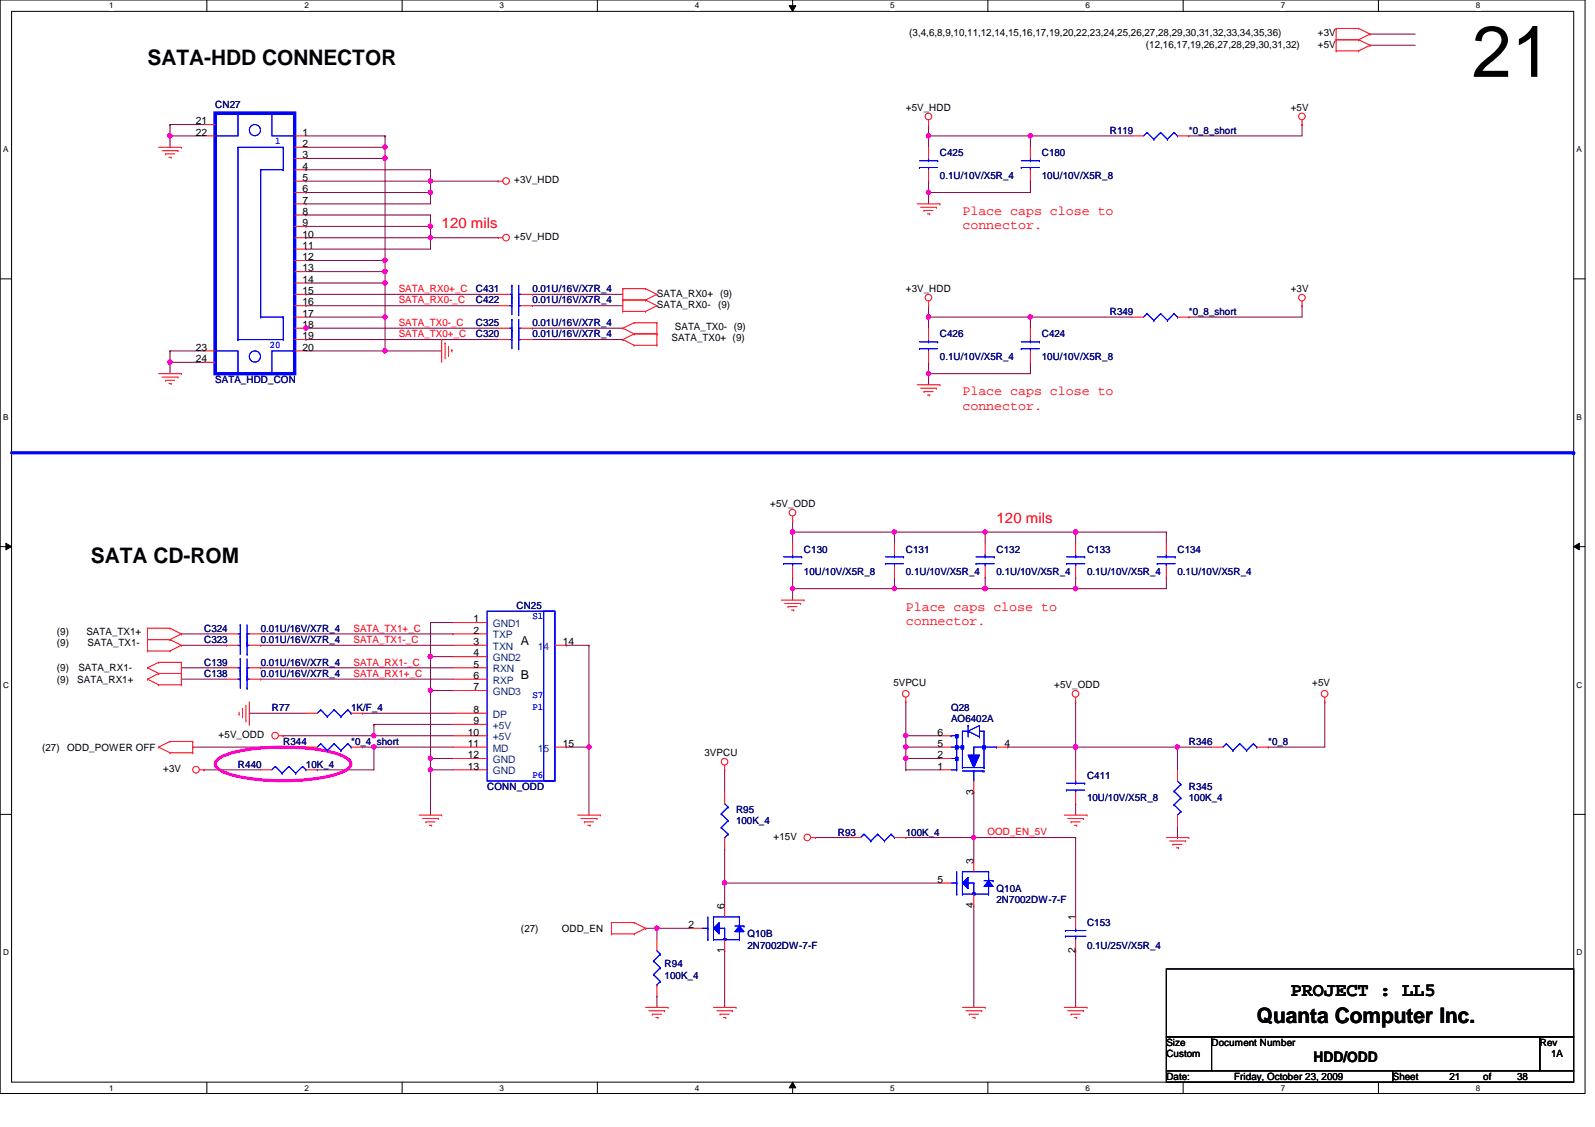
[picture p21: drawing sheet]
<svg xmlns="http://www.w3.org/2000/svg" width="297mm" height="210mm" viewBox="0 0 297 210" stroke-linecap="round" stroke-linejoin="round" font-family="sans-serif">
<defs><g id="words">
<text font-size="13.5" x="274.1" y="14.3">21</text>
<g font-size="4">
<text x="27.5" y="12.1">SATA-HDD CONNECTOR</text>
<text x="16.9" y="104.9">SATA CD-ROM</text>
<text x="234.1" y="190.5">Quanta Computer Inc.</text>
</g>
<text font-size="3.6" x="240.4" y="185.5">PROJECT : LL5</text>
<g font-size="2.7" fill="#f00">
<text x="82.3" y="42.5">120 mils</text>
<text x="185.6" y="97.3">120 mils</text>
</g>
<text font-size="2.7" x="244.6" y="197.8">HDD/ODD</text>
<g font-size="2.5" fill="#f00">
<text x="179.2" y="40">Place caps close to</text>
<text x="179.2" y="42.6">connector.</text>
<text x="179.2" y="73.7">Place caps close to</text>
<text x="179.2" y="76.3">connector.</text>
<text x="168.7" y="113.7">Place caps close to</text>
<text x="168.7" y="116.4">connector.</text>
</g>
<g font-size="2.3">
<text x="97" y="120.1">A</text>
<text x="97" y="126.4">B</text>
</g>
<g font-size="1.9">
<text x="169.3" y="6.8">(3,4,6,8,9,10,11,12,14,15,16,17,19,20,22,23,24,25,26,27,28,29,30,31,32,33,34,35,36)</text>
<text x="213.4" y="8.9">(12,16,17,19,26,27,28,29,30,31,32)</text>
<text x="245.4" y="6.8">+3V</text>
<text x="245.4" y="8.9">+5V</text>
<text x="36.5" y="23.2">21</text>
<text x="168.7" y="20.7">+5V_HDD</text>
<text x="240.4" y="20.7">+5V</text>
<text x="36.5" y="25.3">22</text>
<text x="56.3" y="25.3">1</text>
<text x="56.3" y="27.4">2</text>
<text x="56.3" y="29.5">3</text>
<text x="56.3" y="31.6">4</text>
<text x="56.3" y="33.7">5</text>
<text x="56.3" y="35.8">6</text>
<text x="95.8" y="34.2">+3V_HDD</text>
<text x="56.3" y="37.9">7</text>
<text x="56.3" y="40">8</text>
<text x="56.3" y="42.1">9</text>
<text x="56.3" y="44.2">10</text>
<text x="56.3" y="46.4">11</text>
<text x="95.8" y="44.7">+5V_HDD</text>
<text x="56.3" y="48.5">12</text>
<text x="56.3" y="50.5">13</text>
<text x="56.3" y="52.7">14</text>
<text x="56.3" y="54.8">15</text>
<text x="56.3" y="56.9">16</text>
<text x="56.3" y="59">17</text>
<text x="122.3" y="57.4">SATA_RX0-</text>
<text x="122.3" y="55.2">SATA_RX0+</text>
<text x="133.7" y="57.4">(9)</text>
<text x="134.1" y="55.2">(9)</text>
<text x="168.7" y="54.4">+3V_HDD</text>
<text x="240.4" y="54.4">+3V</text>
<text x="36.5" y="65.3">23</text>
<text x="56.3" y="61.1">18</text>
<text x="56.3" y="63.2">19</text>
<text x="56.3" y="65.3">20</text>
<text x="125" y="63.5">SATA_TX0+ (9)</text>
<text x="125.7" y="61.4">SATA_TX0- (9)</text>
<text x="36.5" y="67.4">24</text>
<text x="143.4" y="94.4">+5V_ODD</text>
<text x="10.6" y="118.3">(9)</text>
<text x="16.1" y="118.3">SATA_TX1+</text>
<text x="88.2" y="115.9">1</text>
<text x="88.2" y="118">2</text>
<text x="10.6" y="125.1">(9)</text>
<text x="10.6" y="120.4">(9)</text>
<text x="14.6" y="125.1">SATA_RX1-</text>
<text x="16.3" y="120.4">SATA_TX1-</text>
<text x="88.2" y="122.3">4</text>
<text x="88.2" y="120.1">3</text>
<text x="88.2" y="124.3">5</text>
<text x="104.8" y="120.1">14</text>
<text x="10.6" y="127.1">(9)</text>
<text x="14.4" y="127.1">SATA_RX1+</text>
<text x="88.2" y="128.6">7</text>
<text x="88.2" y="126.4">6</text>
<text x="166.4" y="127.8">5VPCU</text>
<text x="196.3" y="128.2">+5V_ODD</text>
<text x="244.4" y="127.8">+5V</text>
<text x="40.7" y="137.5">+5V_ODD</text>
<text x="87.1" y="137">10</text>
<text x="88.2" y="132.8">8</text>
<text x="88.2" y="134.9">9</text>
<text x="174.6" y="137">6</text>
<text x="7.8" y="139.8">(27)</text>
<text x="12.5" y="139.8">ODD_POWER OFF</text>
<text x="30.4" y="143.8">+3V</text>
<text x="87.1" y="139.1">11</text>
<text x="87.1" y="141.2">12</text>
<text x="87.1" y="143.3">13</text>
<text x="104.8" y="139.1">15</text>
<text x="131.2" y="140.8">3VPCU</text>
<text x="174.6" y="139.1">5</text>
<text x="174.6" y="141.2">2</text>
<text x="174.6" y="143.3">1</text>
<text x="187.1" y="139.1">4</text>
<text x="181.3" y="148" transform="rotate(-90 181.3 148)">3</text>
<text x="144.1" y="156.5">+15V</text>
<text x="181.3" y="160.9" transform="rotate(-90 181.3 160.9)">3</text>
<text x="174.6" y="164.4">5</text>
<text x="97" y="173.5">(27)</text>
<text x="104.6" y="173.5">ODD_EN</text>
<text x="128.2" y="172.8">2</text>
<text x="134.9" y="169.3" transform="rotate(-90 134.9 169.3)">6</text>
<text x="181.3" y="169.1" transform="rotate(-90 181.3 169.1)">4</text>
<text x="200.3" y="171.4" transform="rotate(-90 200.3 171.4)">1</text>
<text x="134.9" y="177.5" transform="rotate(-90 134.9 177.5)">1</text>
<text x="200.3" y="177.5" transform="rotate(-90 200.3 177.5)">2</text>
<text x="217.2" y="194.8">Size</text>
<text x="217.2" y="196.9">Custom</text>
<text x="225.6" y="194.8">Document Number</text>
<text x="286.8" y="194.8">Rev</text>
<text x="288.9" y="196.9">1A</text>
<text x="217.2" y="201.1">Date:</text>
<text x="229.8" y="201.1">Friday, October 23, 2009</text>
<text x="259.4" y="201.1">Sheet</text>
<text x="269.9" y="201.1">21</text>
<text x="276.2" y="201.1">of</text>
<text x="282.5" y="201.1">38</text>
</g>
<g font-size="1.9" fill="#000080">
<text x="40.1" y="20">CN27</text>
<text x="175" y="29.1">C425</text>
<text x="194" y="29.1">C180</text>
<text x="206.7" y="24.9">R119</text>
<text x="221.4" y="24.9">*0_8_short</text>
<text x="175" y="33.3">0.1U/10V/X5R_4</text>
<text x="194" y="33.3">10U/10V/X5R_8</text>
<text x="88.6" y="56.5">C422</text>
<text x="88.6" y="54.4">C431</text>
<text x="99.1" y="56.5">0.01U/16V/X7R_4</text>
<text x="99.1" y="54.4">0.01U/16V/X7R_4</text>
<text x="206.7" y="58.6">R349</text>
<text x="221.4" y="58.6">*0_8_short</text>
<text x="88.6" y="60.7">C325</text>
<text x="88.6" y="62.8">C320</text>
<text x="99.1" y="60.7">0.01U/16V/X7R_4</text>
<text x="99.1" y="62.8">0.01U/16V/X7R_4</text>
<text x="175" y="62.8">C426</text>
<text x="194" y="62.8">C424</text>
<text x="40.1" y="71.3">SATA_HDD_CON</text>
<text x="175" y="67.1">0.1U/10V/X5R_4</text>
<text x="194" y="67.1">10U/10V/X5R_8</text>
<text x="149.7" y="102.9">C130</text>
<text x="149.7" y="107.1">10U/10V/X5R_8</text>
<text x="168.7" y="102.9">C131</text>
<text x="168.7" y="107.1">0.1U/10V/X5R_4</text>
<text x="185.6" y="102.9">C132</text>
<text x="185.6" y="107.1">0.1U/10V/X5R_4</text>
<text x="202.4" y="102.9">C133</text>
<text x="202.4" y="107.1">0.1U/10V/X5R_4</text>
<text x="219.3" y="102.9">C134</text>
<text x="219.3" y="107.1">0.1U/10V/X5R_4</text>
<text x="96.2" y="113.5">CN25</text>
<text x="38" y="119.8">C323</text>
<text x="38" y="117.6">C324</text>
<text x="48.6" y="119.8">0.01U/16V/X7R_4</text>
<text x="48.6" y="117.6">0.01U/16V/X7R_4</text>
<text x="38" y="124">C139</text>
<text x="48.6" y="124">0.01U/16V/X7R_4</text>
<text x="38" y="126.1">C138</text>
<text x="48.6" y="126.1">0.01U/16V/X7R_4</text>
<text x="50.6" y="132.4">R77</text>
<text x="65.4" y="132.4">1K/F_4</text>
<text x="177.1" y="132.4">Q28</text>
<text x="177.1" y="134.5">AO6402A</text>
<text x="44.3" y="143">R440</text>
<text x="52.7" y="138.7">R344</text>
<text x="57" y="143">10K_4</text>
<text x="65.4" y="138.7">*0_4_short</text>
<text x="221.4" y="138.7">R346</text>
<text x="236.2" y="138.7">*0_8</text>
<text x="90.7" y="147.2">CONN_ODD</text>
<text x="202.4" y="145.1">C411</text>
<text x="202.4" y="149.3">10U/10V/X5R_8</text>
<text x="221.4" y="147.2">R345</text>
<text x="221.4" y="149.3">100K_4</text>
<text x="137.1" y="151.4">R95</text>
<text x="137.1" y="153.5">100K_4</text>
<text x="156" y="155.6">R93</text>
<text x="168.7" y="155.6">100K_4</text>
<text x="185.6" y="166.2">Q10A</text>
<text x="185.6" y="168.2">2N7002DW-7-F</text>
<text x="202.4" y="172.5">C153</text>
<text x="139.2" y="174.6">Q10B</text>
<text x="139.2" y="176.7">2N7002DW-7-F</text>
<text x="202.4" y="176.7">0.1U/25V/X5R_4</text>
<text x="123.8" y="180">R94</text>
<text x="123.8" y="182.4">100K_4</text>
</g>
<g font-size="1.9" fill="#00f">
<text x="51.3" y="26.8">1</text>
<text x="50.2" y="64.7">20</text>
<text x="99.1" y="115.3">S1</text>
<text x="99.1" y="130.1">S7</text>
<text x="99.1" y="132.2">P1</text>
<text x="99.1" y="144.9">P6</text>
</g>
<g font-size="1.9" fill="#f00">
<text x="74.2" y="56.5">SATA_RX0-_C</text>
<text x="74.2" y="54.4">SATA_RX0+_C</text>
<text x="74.2" y="60.7">SATA_TX0-_C</text>
<text x="74.2" y="62.8">SATA_TX0+_C</text>
<text x="65.8" y="117.6">SATA_TX1+_C</text>
<text x="65.8" y="119.8">SATA_TX1-_C</text>
<text x="65.8" y="124">SATA_RX1-_C</text>
<text x="65.8" y="126.1">SATA_RX1+_C</text>
<text x="183.9" y="155.6">OOD_EN_5V</text>
</g>
<g font-size="1.9" fill="#004080">
<text x="91.8" y="116.8">GND1</text>
<text x="91.8" y="118.9">TXP</text>
<text x="91.8" y="123.1">GND2</text>
<text x="91.8" y="121">TXN</text>
<text x="91.8" y="125.2">RXN</text>
<text x="100.2" y="121">14</text>
<text x="91.8" y="129.5">GND3</text>
<text x="91.8" y="127.3">RXP</text>
<text x="91.8" y="133.7">DP</text>
<text x="91.8" y="135.8">+5V</text>
<text x="91.8" y="137.9">+5V</text>
<text x="91.8" y="140">MD</text>
<text x="91.8" y="142.1">GND</text>
<text x="100.2" y="140">15</text>
<text x="91.8" y="144.2">GND</text>
</g>
<g font-size="1.5">
<text x="20.3" y="1.6">1</text>
<text x="56.7" y="1.6">2</text>
<text x="93" y="1.6">3</text>
<text x="129.4" y="1.6">4</text>
<text x="165.8" y="1.6">5</text>
<text x="202.1" y="1.6">6</text>
<text x="238.5" y="1.6">7</text>
<text x="274.9" y="1.6">8</text>
<text x=".6" y="28.4">A</text>
<text x="293.6" y="28.4">A</text>
<text x=".6" y="78.2">B</text>
<text x="293.6" y="78.2">B</text>
<text x=".6" y="128.1">C</text>
<text x="293.6" y="128.1">C</text>
<text x=".6" y="177.9">D</text>
<text x="293.6" y="177.9">D</text>
<text x="20.3" y="203.1">1</text>
<text x="56.7" y="203.1">2</text>
<text x="93" y="203.1">3</text>
<text x="129.4" y="203.1">4</text>
<text x="165.8" y="203.1">5</text>
<text x="202.1" y="203.1">6</text>
<text x="238.5" y="203.1">7</text>
<text x="274.9" y="203.1">8</text>
</g>
</g></defs>
<path d="M0 0h295.2v203.7h-295.2zM2.2 2.1h290.9v199.4h-290.9z" fill="none" stroke="#000" stroke-width=".19"/>
<g fill="#fff">
<path d="M20.3 .2h.8v1.7h-.8z"/>
<path d="M20.3 201.8h.8v1.7h-.8z"/>
</g>
<path d="M38.5 0v2.1M38.5 201.5v2.2" fill="none" stroke="#000" stroke-width=".19"/>
<g fill="#fff">
<path d="M56.7 .2h.8v1.7h-.8z"/>
<path d="M56.7 201.8h.8v1.7h-.8z"/>
</g>
<path d="M74.9 0v2.1M74.9 201.5v2.2" fill="none" stroke="#000" stroke-width=".19"/>
<g fill="#fff">
<path d="M93 .2h.8v1.7h-.8z"/>
<path d="M93 201.8h.8v1.7h-.8z"/>
</g>
<path d="M111.2 0v2.1M111.2 201.5v2.2" fill="none" stroke="#000" stroke-width=".19"/>
<g fill="#fff">
<path d="M129.4 .2h.8v1.7h-.8z"/>
<path d="M129.4 201.8h.8v1.7h-.8z"/>
</g>
<path d="M147 1.1h1.2l-.6 1zM147.6 0v2.1M147.6 201.5l.6 1.1h-1.2zM147.6 201.5v2.2" fill="none" stroke="#000" stroke-width=".19"/>
<path d="M147 1.1h1.2l-.6 1zM147.6 201.5l.6 1.1h-1.2z" fill="#000"/>
<g fill="#fff">
<path d="M165.8 .2h.8v1.7h-.8z"/>
<path d="M165.8 201.8h.8v1.7h-.8z"/>
</g>
<path d="M184 0v2.1M184 201.5v2.2" fill="none" stroke="#000" stroke-width=".19"/>
<g fill="#fff">
<path d="M202.1 .2h.8v1.7h-.8z"/>
<path d="M202.1 201.8h.8v1.7h-.8z"/>
</g>
<path d="M220.3 0v2.1M220.3 201.5v2.2" fill="none" stroke="#000" stroke-width=".19"/>
<g fill="#fff">
<path d="M238.5 .2h.8v1.7h-.8z"/>
<path d="M238.5 201.8h.8v1.7h-.8z"/>
</g>
<path d="M256.7 0v2.1M256.7 201.5v2.2" fill="none" stroke="#000" stroke-width=".19"/>
<g fill="#fff">
<path d="M274.9 .2h.8v1.7h-.8z"/>
<path d="M274.9 201.8h.8v1.7h-.8z"/>
<path d="M.6 27h1v1.7h-1z"/>
<path d="M293.6 27h1v1.7h-1z"/>
<path d="M.6 76.8h1v1.7h-1z"/>
<path d="M293.6 76.8h1v1.7h-1z"/>
</g>
<path d="M0 51.9h2.2M293.1 51.9h2.1" fill="none" stroke="#000" stroke-width=".19"/>
<g fill="#fff">
<path d="M.6 126.7h1v1.7h-1z"/>
<path d="M293.6 126.7h1.1v1.7h-1.1z"/>
</g>
<path d="M0 101.8h2.2M1.1 101.2l1.1 .6-1.1 .6zM293.1 101.8l1-.6v1.2zM293.1 101.8h2.1" fill="none" stroke="#000" stroke-width=".19"/>
<path d="M1.1 101.2l1.1 .6-1.1 .6zM293.1 101.8l1-.6v1.2z" fill="#000"/>
<g fill="#fff">
<path d="M.6 176.6h1v1.7h-1z"/>
<path d="M293.6 176.6h1.1v1.7h-1.1z"/>
</g>
<path d="M0 151.7h2.2M293.1 151.7h2.1" fill="none" stroke="#000" stroke-width=".19"/>
<path d="M255.1 6.3h.1M255.1 8.4h.1M255.1 6.3h8.5M255.1 8.4h8.5M57 42.2h.1M57 46.4h.1M57 42.2h23.2M80.2 44.3h.1M80.2 44.3v2.1h-23.2M80.2 44.3h12.6" fill="none" stroke="#800040" stroke-width=".19"/>
<circle cx="80.2" cy="44.3" r=".4" fill="#f0f"/>
<circle cx="80.2" cy="44.3" r=".4" fill="none" stroke="#f0f" stroke-width=".19"/>
<path d="M57 38h.1M57 35.9h.1M57 35.9h23.2M80.2 35.9h.1M80.2 31.6h.1M80.2 31.6v2.1M80.2 35.9v2.1h-23.2M57 40h.1M57 40h23.2M80.2 40h.1M80.2 40v2.2" fill="none" stroke="#800040" stroke-width=".19"/>
<circle cx="80.2" cy="35.8" r=".4" fill="#f0f"/>
<circle cx="80.2" cy="35.8" r=".4" fill="none" stroke="#f0f" stroke-width=".19"/>
<path d="M57 27.4h14.7M71.7 25.3h.1M71.7 27.4h.1M71.7 25.3v4.2" fill="none" stroke="#800040" stroke-width=".19"/>
<circle cx="71.7" cy="27.4" r=".4" fill="#f0f"/>
<circle cx="71.7" cy="27.4" r=".4" fill="none" stroke="#f0f" stroke-width=".19"/>
<path d="M57 29.5h14.7M71.7 29.5h.1M71.7 48.5h.1M71.7 48.5v2.1" fill="none" stroke="#800040" stroke-width=".19"/>
<circle cx="71.7" cy="48.5" r=".4" fill="#f0f"/>
<circle cx="71.7" cy="48.5" r=".4" fill="none" stroke="#f0f" stroke-width=".19"/>
<path d="M31.7 23.2h.1M31.7 25.3h.1M31.7 25.3h6.3M31.7 23.2h6.3M31.7 25.3v2.1M57 25.3h14.7M71.7 25.3h.1" fill="none" stroke="#800040" stroke-width=".19"/>
<circle cx="31.6" cy="25.3" r=".4" fill="#f0f"/>
<circle cx="31.6" cy="25.3" r=".4" fill="none" stroke="#f0f" stroke-width=".19"/>
<path d="M31.7 65.4h.1M31.7 67.5h.1M31.7 65.4h6.3M31.7 67.5v2.1M31.7 67.5h6.3" fill="none" stroke="#800040" stroke-width=".19"/>
<circle cx="31.6" cy="67.5" r=".4" fill="#f0f"/>
<circle cx="31.6" cy="67.5" r=".4" fill="none" stroke="#f0f" stroke-width=".19"/>
<path d="M71.7 59.1h.1M71.7 59.1v6.3" fill="none" stroke="#800040" stroke-width=".19"/>
<circle cx="71.7" cy="59" r=".4" fill="#f0f"/>
<circle cx="71.7" cy="59" r=".4" fill="none" stroke="#f0f" stroke-width=".19"/>
<path d="M71.7 65.4h.1M71.7 65.4h10.6" fill="none" stroke="#800040" stroke-width=".19"/>
<circle cx="71.7" cy="65.3" r=".4" fill="#f0f"/>
<circle cx="71.7" cy="65.3" r=".4" fill="none" stroke="#f0f" stroke-width=".19"/>
<g fill="none" stroke="#800040" stroke-width=".19">
<path d="M57 31.6h.1M57 33.7h.1M57 31.6h23.2M57 33.7h35.8M80.2 33.7h.1M57 52.7h14.7M57 59.1h14.7M57 48.5h14.7M57 50.6h14.7M71.7 52.7h.1M71.7 59.1h.1M71.7 48.5h.1"/>
<path d="M71.7 50.6h.1M71.7 50.6v2.1"/>
</g>
<circle cx="71.7" cy="50.6" r=".4" fill="#f0f"/>
<circle cx="71.7" cy="50.6" r=".4" fill="none" stroke="#f0f" stroke-width=".19"/>
<path d="M31.7 23.2h.1M31.7 23.2v2.1M80.2 33.7h.1M80.2 33.7v2.2" fill="none" stroke="#800040" stroke-width=".19"/>
<circle cx="80.2" cy="33.7" r=".4" fill="#f0f"/>
<circle cx="80.2" cy="33.7" r=".4" fill="none" stroke="#f0f" stroke-width=".19"/>
<path d="M57 44.3h.1M80.2 42.2h.1M80.2 42.2v2.1h-23.2M31.7 65.4h.1M31.7 65.4v2.1" fill="none" stroke="#800040" stroke-width=".19"/>
<circle cx="80.2" cy="42.1" r=".4" fill="#f0f"/>
<circle cx="80.2" cy="42.1" r=".4" fill="none" stroke="#f0f" stroke-width=".19"/>
<path d="M71.7 52.7h.1M71.7 52.7v6.4" fill="none" stroke="#800040" stroke-width=".19"/>
<circle cx="71.7" cy="52.7" r=".4" fill="#f0f"/>
<circle cx="71.7" cy="52.7" r=".4" fill="none" stroke="#f0f" stroke-width=".19"/>
<path d="M71.7 29.5h.1M71.7 29.5v19" fill="none" stroke="#800040" stroke-width=".19"/>
<circle cx="71.7" cy="29.5" r=".4" fill="#f0f"/>
<circle cx="71.7" cy="29.5" r=".4" fill="none" stroke="#f0f" stroke-width=".19"/>
<path d="M57 65.4h14.7M71.7 65.4h.1M69.6 137h.1M69.6 137h14.8" fill="none" stroke="#800040" stroke-width=".19"/>
<circle cx="69.6" cy="137" r=".4" fill="#f0f"/>
<circle cx="69.6" cy="137" r=".4" fill="none" stroke="#f0f" stroke-width=".19"/>
<path d="M80.2 116h.1M80.2 116v6.3M52.7 137h.1M67.5 132.8h.1M67.5 132.8h16.9M69.6 134.9h.1M69.6 134.9h14.8M69.6 134.9v2.1h-16.9M80.2 141.3h.1M80.2 141.3h4.2M80.2 141.3v2.1" fill="none" stroke="#800040" stroke-width=".19"/>
<circle cx="80.2" cy="141.2" r=".4" fill="#f0f"/>
<circle cx="80.2" cy="141.2" r=".4" fill="none" stroke="#f0f" stroke-width=".19"/>
<path d="M80.2 116h.1M80.2 116h4.2M46.4 132.8h.1M46.4 132.8h10.6M80.2 143.4h.1M80.2 143.4v8.4" fill="none" stroke="#800040" stroke-width=".19"/>
<circle cx="80.2" cy="143.4" r=".4" fill="#f0f"/>
<circle cx="80.2" cy="143.4" r=".4" fill="none" stroke="#f0f" stroke-width=".19"/>
<path d="M80.2 122.3h.1M80.2 122.3h4.2" fill="none" stroke="#800040" stroke-width=".19"/>
<circle cx="80.2" cy="122.3" r=".4" fill="#f0f"/>
<circle cx="80.2" cy="122.3" r=".4" fill="none" stroke="#f0f" stroke-width=".19"/>
<path d="M109.7 120.2h.1M109.7 139.1h.1M109.7 120.2v31.6M80.2 143.4h.1M80.2 143.4h4.2" fill="none" stroke="#800040" stroke-width=".19"/>
<circle cx="109.7" cy="139.1" r=".4" fill="#f0f"/>
<circle cx="109.7" cy="139.1" r=".4" fill="none" stroke="#f0f" stroke-width=".19"/>
<path d="M80.2 128.6h.1M80.2 128.6v12.7M105.4 139.1h.1M105.4 120.2h.1M105.4 139.1h4.3M105.4 120.2h4.3" fill="none" stroke="#800040" stroke-width=".19"/>
<circle cx="80.2" cy="128.6" r=".4" fill="#f0f"/>
<circle cx="80.2" cy="128.6" r=".4" fill="none" stroke="#f0f" stroke-width=".19"/>
<path d="M172.9 35.9h.1M172.9 35.9h19" fill="none" stroke="#800040" stroke-width=".19"/>
<circle cx="172.9" cy="35.8" r=".4" fill="#f0f"/>
<circle cx="172.9" cy="35.8" r=".4" fill="none" stroke="#f0f" stroke-width=".19"/>
<g fill="none" stroke="#800040" stroke-width=".19">
<path d="M172.9 35.9h.1M172.9 25.3h.1M172.9 25.3v2.1M172.9 35.9v2.1M191.9 25.3h.1M191.9 25.3v2.1M221.4 25.3h.1M242.5 23.2h.1M242.5 23.2v2.1h-21.1M172.9 56.9h.1M172.9 56.9v2.2M172.9 69.6h.1"/>
<path d="M172.9 67.5h.1M172.9 67.5v4.2M172.9 69.6h19"/>
</g>
<circle cx="172.9" cy="69.6" r=".4" fill="#f0f"/>
<circle cx="172.9" cy="69.6" r=".4" fill="none" stroke="#f0f" stroke-width=".19"/>
<path d="M172.9 59.1h.1M172.9 59.1h19" fill="none" stroke="#800040" stroke-width=".19"/>
<circle cx="191.9" cy="59" r=".4" fill="#f0f"/>
<circle cx="191.9" cy="59" r=".4" fill="none" stroke="#f0f" stroke-width=".19"/>
<circle cx="172.9" cy="59" r=".4" fill="#f0f"/>
<circle cx="172.9" cy="59" r=".4" fill="none" stroke="#f0f" stroke-width=".19"/>
<g fill="none" stroke="#800040" stroke-width=".19">
<path d="M172.9 23.2h.1M172.9 33.7h.1M172.9 25.3h.1M172.9 23.2v2.1M172.9 33.7v2.2M172.9 25.3h38M191.9 25.3h.1M191.9 33.7h.1M191.9 33.7v2.2M172.9 59.1h.1M172.9 59.1v2M191.9 59.1h.1"/>
<path d="M191.9 59.1v2M191.9 59.1h19M221.4 59.1h.1M242.5 56.9h.1M242.5 56.9v2.2h-21.1M191.9 67.5h.1M191.9 67.5v2.1"/>
</g>
<circle cx="191.9" cy="25.3" r=".4" fill="#f0f"/>
<circle cx="191.9" cy="25.3" r=".4" fill="none" stroke="#f0f" stroke-width=".19"/>
<circle cx="172.9" cy="25.3" r=".4" fill="#f0f"/>
<circle cx="172.9" cy="25.3" r=".4" fill="none" stroke="#f0f" stroke-width=".19"/>
<path d="M200.3 109.6h.1M217.2 107.5h.1M217.2 107.5v2.1h-16.9" fill="none" stroke="#800040" stroke-width=".19"/>
<circle cx="200.3" cy="109.6" r=".4" fill="#f0f"/>
<circle cx="200.3" cy="109.6" r=".4" fill="none" stroke="#f0f" stroke-width=".19"/>
<path d="M147.6 99.1h.1M147.6 99.1v2.1M183.5 99.1h.1M183.5 99.1h16.8" fill="none" stroke="#800040" stroke-width=".19"/>
<circle cx="200.3" cy="99.1" r=".4" fill="#f0f"/>
<circle cx="200.3" cy="99.1" r=".4" fill="none" stroke="#f0f" stroke-width=".19"/>
<path d="M183.5 109.6h.1M183.5 109.6h16.8" fill="none" stroke="#800040" stroke-width=".19"/>
<circle cx="200.3" cy="109.6" r=".4" fill="#f0f"/>
<circle cx="200.3" cy="109.6" r=".4" fill="none" stroke="#f0f" stroke-width=".19"/>
<circle cx="183.4" cy="109.6" r=".4" fill="#f0f"/>
<circle cx="183.4" cy="109.6" r=".4" fill="none" stroke="#f0f" stroke-width=".19"/>
<path d="M200.3 99.1h.1M200.3 99.1v2.1M147.6 107.5h.1M147.6 107.5v2.1M166.6 107.5h.1M166.6 109.6h.1M166.6 107.5v2.1M166.6 109.6h16.9M200.3 107.5h.1M200.3 107.5v2.1" fill="none" stroke="#800040" stroke-width=".19"/>
<circle cx="183.4" cy="109.6" r=".4" fill="#f0f"/>
<circle cx="183.4" cy="109.6" r=".4" fill="none" stroke="#f0f" stroke-width=".19"/>
<circle cx="166.6" cy="109.6" r=".4" fill="#f0f"/>
<circle cx="166.6" cy="109.6" r=".4" fill="none" stroke="#f0f" stroke-width=".19"/>
<path d="M166.6 99.1h.1M166.6 99.1h16.9M147.6 109.6h.1M147.6 109.6v2.2" fill="none" stroke="#800040" stroke-width=".19"/>
<circle cx="183.4" cy="99.1" r=".4" fill="#f0f"/>
<circle cx="183.4" cy="99.1" r=".4" fill="none" stroke="#f0f" stroke-width=".19"/>
<circle cx="166.6" cy="99.1" r=".4" fill="#f0f"/>
<circle cx="166.6" cy="99.1" r=".4" fill="none" stroke="#f0f" stroke-width=".19"/>
<path d="M147.6 97h.1M147.6 97v2.1M166.6 99.1h.1M166.6 99.1v2.1M183.5 99.1h.1M183.5 99.1v2.1M147.6 109.6h.1M147.6 109.6h19M183.5 107.5h.1M183.5 107.5v2.1" fill="none" stroke="#800040" stroke-width=".19"/>
<circle cx="147.6" cy="109.6" r=".4" fill="#f0f"/>
<circle cx="147.6" cy="109.6" r=".4" fill="none" stroke="#f0f" stroke-width=".19"/>
<path d="M147.6 99.1h.1M147.6 99.1h19" fill="none" stroke="#800040" stroke-width=".19"/>
<circle cx="147.6" cy="99.1" r=".4" fill="#f0f"/>
<circle cx="147.6" cy="99.1" r=".4" fill="none" stroke="#f0f" stroke-width=".19"/>
<path d="M200.3 99.1h.1M200.3 99.1h16.9M217.2 99.1h.1M217.2 99.1v2.1" fill="none" stroke="#800040" stroke-width=".19"/>
<circle cx="200.3" cy="99.1" r=".4" fill="#f0f"/>
<circle cx="200.3" cy="99.1" r=".4" fill="none" stroke="#f0f" stroke-width=".19"/>
<g fill="none" stroke="#800040" stroke-width=".19">
<path d="M57 56.9h.1M57 54.8h.1M57 56.9h35.8M57 54.8h35.8M99.1 56.9h.1M99.1 54.8h.1M99.1 56.9h16.9M99.1 54.8h16.9M33.8 124.4h.1M33.8 126.5h.1M33.8 124.4h8.4M33.8 126.5h8.4"/>
<path d="M48.6 124.4h.1M48.6 126.5h.1M48.6 124.4h35.8M48.6 126.5h35.8M219.3 139.1h.1M219.3 139.1h6.3M236.2 139.1h.1M246.7 130.7h.1M246.7 130.7v8.4h-10.5M122.3 172.9h.1M122.3 172.9h6.3"/>
</g>
<circle cx="122.3" cy="172.9" r=".4" fill="#f0f"/>
<circle cx="122.3" cy="172.9" r=".4" fill="none" stroke="#f0f" stroke-width=".19"/>
<path d="M120.2 172.9h.1M120.2 172.9h2.1M122.3 172.9h.1M122.3 172.9v2.1M135 164.5h.1M135 164.5h40" fill="none" stroke="#800040" stroke-width=".19"/>
<circle cx="134.9" cy="164.4" r=".4" fill="#f0f"/>
<circle cx="134.9" cy="164.4" r=".4" fill="none" stroke="#f0f" stroke-width=".19"/>
<path d="M168.7 137h.1M168.7 137h6.3M168.7 141.3h.1M168.7 143.4h.1M168.7 141.3v2.1M168.7 143.4h6.3M135 164.5h.1M135 164.5v4.2" fill="none" stroke="#800040" stroke-width=".19"/>
<circle cx="168.7" cy="137" r=".4" fill="#f0f"/>
<circle cx="168.7" cy="137" r=".4" fill="none" stroke="#f0f" stroke-width=".19"/>
<path d="M168.7 141.3h.1M168.7 141.3h6.3" fill="none" stroke="#800040" stroke-width=".19"/>
<circle cx="168.7" cy="141.2" r=".4" fill="#f0f"/>
<circle cx="168.7" cy="141.2" r=".4" fill="none" stroke="#f0f" stroke-width=".19"/>
<path d="M168.7 139.1h.1M168.7 139.1h6.3" fill="none" stroke="#800040" stroke-width=".19"/>
<circle cx="168.7" cy="139.1" r=".4" fill="#f0f"/>
<circle cx="168.7" cy="139.1" r=".4" fill="none" stroke="#f0f" stroke-width=".19"/>
<path d="M168.7 137h.1M168.7 137v2.1M200.3 139.1h.1M200.3 139.1h19M181.4 156h.1M181.4 156v4.2M200.3 156h.1M200.3 156v14.8M200.3 177.1h.1M200.3 177.1v10.5" fill="none" stroke="#800040" stroke-width=".19"/>
<circle cx="219.3" cy="139.1" r=".4" fill="#f0f"/>
<circle cx="219.3" cy="139.1" r=".4" fill="none" stroke="#f0f" stroke-width=".19"/>
<circle cx="200.3" cy="139.1" r=".4" fill="#f0f"/>
<circle cx="200.3" cy="139.1" r=".4" fill="none" stroke="#f0f" stroke-width=".19"/>
<g fill="none" stroke="#800040" stroke-width=".19">
<path d="M168.7 130.7h.1M168.7 139.1h.1M168.7 130.7v6.3M168.7 139.1v2.2M187.7 139.1h.1M187.7 139.1h12.6M200.3 139.1h.1M200.3 130.7h.1M200.3 130.7v12.7M219.3 139.1h.1M219.3 139.1v4.3M135 158.1h.1"/>
<path d="M135 143.4h.1M135 143.4v4.2M135 158.1v6.4M151.8 156h.1M151.8 156h6.4M168.7 156h.1M168.7 156h31.6M181.4 147.6h.1M181.4 156h.1M181.4 147.6v8.4M200.3 149.7h.1M200.3 149.7v2.1"/>
<path d="M135 177.1h.1M135 177.1v10.5M122.3 185.5h.1M122.3 185.5v2.1"/>
</g>
<circle cx="181.3" cy="156" r=".4" fill="#f0f"/>
<circle cx="181.3" cy="156" r=".4" fill="none" stroke="#f0f" stroke-width=".19"/>
<path d="M57 61.1h.1M57 61.1h35.8M99.1 61.1h.1M99.1 61.1h16.9M99.1 63.2h16.9M116 63.2h.1M219.3 156h.1M219.3 153.9v2.1M181.4 168.7h.1M181.4 168.7v18.9" fill="none" stroke="#800040" stroke-width=".19"/>
<circle cx="57" cy="61.1" r=".4" fill="#f0f"/>
<circle cx="57" cy="61.1" r=".4" fill="none" stroke="#f0f" stroke-width=".19"/>
<g fill="none" stroke="#800040" stroke-width=".19">
<path d="M57 63.2h.1M57 63.2h35.8M33.8 118.1h.1M33.8 118.1h8.4M48.6 118.1h35.8M84.4 118.1h.1M33.8 120.2h8.4M35.9 139.1h.1M35.9 139.1h21.1M42.2 120.2h.1M48.6 120.2h.1M48.6 120.2h35.8"/>
<path d="M69.6 139.1h.1M69.6 139.1h14.8M80.2 128.6h.1M80.2 128.6h4.2"/>
</g>
<circle cx="69.6" cy="139.1" r=".4" fill="#f0f"/>
<circle cx="69.6" cy="139.1" r=".4" fill="none" stroke="#f0f" stroke-width=".19"/>
<path d="M80.2 122.3h.1M80.2 122.3v6.3" fill="none" stroke="#800040" stroke-width=".19"/>
<circle cx="80.2" cy="122.3" r=".4" fill="#f0f"/>
<circle cx="80.2" cy="122.3" r=".4" fill="none" stroke="#f0f" stroke-width=".19"/>
<path d="M67.5 139.1h.1M67.5 139.1h2.1M69.6 139.1h.1M69.6 139.1v4.3h-10.5M38 143.4h.1M38 143.4h10.6M59.1 143.4h.1" fill="none" stroke="#800040" stroke-width=".19"/>
<g fill="none" stroke="#f00" stroke-width=".19">
<path d="M248.8 5.3h.1M248.8 7.4h.1M248.8 9.5h.1M248.8 5.3h4.2M248.8 5.3v4.2M248.8 7.4h4.2M248.8 9.5h4.2M253 5.3h.1M253 7.4h.1M253 9.5h.1M253 5.3l2.1 1M253 7.4l2.1 1"/>
<path d="M255.1 6.3h.1M255.1 8.4h.1M255.1 6.3l-2.1 1.1M255.1 8.4l-2.1 1.1M29.5 27.4h4.3M30.2 28.1h2.9M30.8 28.7h.1M30.8 28.7h1.7M31.5 29.3h.4M31.9 29.3h.1M33.1 28.1h.1M33.8 27.4h.1"/>
<path d="M92.8 33.7h.1M92.8 33.7h.8M170.8 38h4.2M171.4 38.6h3M172.1 39.2h.1M172.1 39.2h1.7M172.7 39.8h.4M172.9 23.2h.1M172.9 22.4v.8M173.1 39.8h.1M174.4 38.6h.1M175 38h.1"/>
<path d="M242.5 23.2h.1M242.5 22.4v.8M92.8 44.3h.1M92.8 44.3h.8M116 55.9h.1M116 58h.1M116 53.8h.1M116 55.9h4.2M116 53.8v4.2M116 58h4.2M116 53.8h4.2M120.2 55.9h.1"/>
<path d="M120.2 58h.1M120.2 53.8h.1M120.2 55.9l2.1 1M120.2 53.8l2.1 1M122.3 56.9h.1M122.3 54.8h.1M122.3 56.9l-2.1 1.1M122.3 54.8l-2.1 1.1M172.9 56.9h.1M172.9 56.1v.8M242.5 56.9h.1M242.5 56.1v.8"/>
<path d="M29.5 69.6h4.3M30.2 70.2h2.9M30.8 70.8h.1M30.8 70.8h1.7M31.5 71.5h.4M31.9 71.5h.1M33.1 70.2h.1M33.8 69.6h.1M82.3 63.2h.1M82.3 63.2v4.3M82.9 63.9h.1M82.9 63.9v2.9"/>
<path d="M83.5 66.2h.1M83.5 64.5v1.7M84.2 65.2h.1M84.2 65.2v.4M116 61.1h.1M116 63.2h.1M116 61.1l2.1 1.1M116 63.2l2.1 1.1M118.1 62.2h.1M118.1 60.1h.1M118.1 64.3h.1M118.1 62.2h4.2"/>
<path d="M118.1 60.1h4.2M118.1 60.1l-2.1 1M118.1 64.3h4.2M118.1 62.2l-2.1 1M122.3 62.2h.1M122.3 60.1h.1M122.3 64.3h.1M122.3 60.1v4.2M170.8 71.7h4.2M171.4 72.3h3M172.1 72.9h.1M172.1 72.9h1.7"/>
<path d="M172.7 73.6h.4M173.1 73.6h.1M174.4 72.3h.1M175 71.7h.1M147.6 97h.1M147.6 96.1v.9M27.5 119.1h.1M27.5 117h.1M27.5 119.1h4.2M27.5 117v4.2M27.5 117h4.2M31.7 119.1h.1"/>
<path d="M31.7 117h.1M31.7 117l2.1 1.1M31.7 119.1l2.1 1.1M33.8 118.1h.1M33.8 118.1l-2.1 1M145.5 111.8h4.2M146.1 112.4h3M146.8 113h.1M146.8 113h1.7M147.4 113.6h.4M147.8 113.6h.1M149.1 112.4h.1"/>
<path d="M149.7 111.8h.1M27.5 124.4h.1M27.5 126.5h.1M27.5 121.2h.1M27.5 124.4l2 1M27.5 126.5l2 1.1M27.5 121.2h4.2M29.5 123.4h.1M29.5 125.4h.1M29.5 127.6h.1M29.5 139.1h.1M29.5 123.4h4.3"/>
<path d="M29.5 123.4l-2 1M29.5 125.4h4.3M29.5 125.4l-2 1.1M29.5 127.6h4.3M29.5 139.1l2.2 1.1M31.7 121.2h.1M31.7 138.1h.1M31.7 138.1h4.2M31.7 138.1l-2.2 1M33.8 125.4h.1M33.8 123.4h.1M33.8 127.6h.1"/>
<path d="M33.8 120.2h.1M33.8 123.4v4.2M33.8 120.2l-2.1 1M35.9 138.1h.1M35.9 138.1v2.1M44.5 133.1h.1M44.5 132.6v.5M45.2 132h.1M45.2 132v1.7M45.8 134.3h.1M45.8 131.4v2.9M46.4 134.9h.1"/>
<path d="M46.4 130.7v4.2M51.9 137h.8M52.7 137h.1M168.7 130.7h.1M168.7 129.9v.8M200.3 130.7h.1M200.3 129.9v.8M246.7 130.7h.1M246.7 129.9v.8M31.7 140.2h.1M31.7 140.2h4.2M35.9 140.2h.1"/>
<path d="M37.2 143.4h.8M38 143.4h.1M78.1 151.8h4.2M78.7 152.4h2.9M79.3 153.1h.1M79.3 153.1h1.7M80 153.7h.4M80.4 153.7h.1M81.6 152.4h.1M82.3 151.8h.1M107.6 151.8h4.2M108.2 152.4h3"/>
<path d="M108.8 153.1h.1M108.8 153.1h1.7M109.5 153.7h.4M109.9 153.7h.1M111.2 152.4h.1M111.8 151.8h.1M135 143.4h.1M135 142.5v.9M151 156h.8M151.8 156h.1M198.2 151.8h4.2M198.8 152.4h3"/>
<path d="M199.5 153.1h.1M199.5 153.1h1.7M200.1 153.7h.4M200.5 153.7h.1M201.8 152.4h.1M202.4 151.8h.1M217.2 156h4.2M217.8 156.6h3M218.4 157.3h.1M218.4 157.3h1.7M219.1 157.9h.4M219.5 157.9h.1"/>
<path d="M220.8 156.6h.1M221.4 156h.1M113.9 173.9h.1M113.9 171.8h.1M113.9 171.8h4.2M113.9 173.9h4.2M113.9 171.8v2.1M118.1 171.8h.1M118.1 173.9h.1M118.1 171.8l2.1 1.1M120.2 172.9h.1M120.2 172.9l-2.1 1"/>
<path d="M120.2 187.6h4.2M120.9 188.3h2.9M121.5 188.9h.1M121.5 188.9h1.7M122.1 189.5h.5M122.6 189.5h.1M123.8 188.3h.1M124.4 187.6h.1M132.9 187.6h4.2M133.5 188.3h2.9M134.1 188.9h.1M134.1 188.9h1.7"/>
<path d="M134.7 189.5h.5M135.2 189.5h.1M136.4 188.3h.1M137.1 187.6h.1M179.2 187.6h4.3M179.9 188.3h2.9M180.5 188.9h.1M180.5 188.9h1.7M181.1 189.5h.5M181.6 189.5h.1M182.8 188.3h.1M183.5 187.6h.1"/>
<path d="M198.2 187.6h4.2M198.8 188.3h3M199.5 188.9h.1M199.5 188.9h1.7M200.1 189.5h.4M200.5 189.5h.1M201.8 188.3h.1M202.4 187.6h.1"/>
<circle cx="94.2" cy="33.7" r=".62"/>
<circle cx="172.9" cy="21.7" r=".62"/>
<circle cx="242.5" cy="21.7" r=".62"/>
<circle cx="94.2" cy="44.3" r=".62"/>
<circle cx="172.9" cy="55.4" r=".62"/>
<circle cx="242.5" cy="55.4" r=".62"/>
<circle cx="147.6" cy="95.5" r=".62"/>
<circle cx="51.2" cy="137" r=".62"/>
<circle cx="168.7" cy="129.2" r=".62"/>
<circle cx="200.3" cy="129.2" r=".62"/>
<circle cx="246.7" cy="129.2" r=".62"/>
<circle cx="36.5" cy="143.4" r=".62"/>
<circle cx="134.9" cy="141.9" r=".62"/>
<circle cx="150.3" cy="156" r=".62"/>
</g>
<path d="M217.2 180.5h75.9v12.6h-75.9zM217.2 193.1h8.4v6.3h-8.4zM217.2 199.4h42.2v2.1h-42.2zM225.6 193.1h61.2v6.3h-61.2zM259.4 199.4h33.7v2.1h-33.7zM286.8 193.1h6.3v6.3h-6.3z" fill="none" stroke="#000" stroke-width=".19"/>
<path d="M2.2 84.3h290.9" fill="none" stroke="#00f" stroke-width=".59"/>
<circle cx="293.1" cy="84.3" r=".3" fill="#00f"/>
<path d="M40.5 141.4a12.4 12.4 0 0 1 5.8-1.8 43.2 43.2 0 0 1 16.4 .8 4.5 4.5 0 0 1 2.5 1.5 1.24 1.24 0 0 1-.8 1.6 24.7 24.7 0 0 1-10 1.9 34.9 34.9 0 0 1-12.6-1.6 2.26 2.26 0 0 1-1.7-1.5l.1-.4z" fill="none" stroke="#f0f" stroke-width=".59"/>
<g fill="none" stroke="#00f" stroke-width=".19">
<path d="M190.2 31.2h.1M190.2 31.2h3.4M190.2 29.9h3.4M191.9 29.9h.1M191.9 31.2h.1M191.9 29.5v.4M191.9 31.2v.4M193.6 29.9h.1M94.9 56.9h.4M95.3 55.2h.1M95.3 56.9h.1M95.3 59.5h.1"/>
<path d="M95.3 55.2v3.4M95.3 59.5v3.3M96.6 56.9h.1M96.6 58.6h.1M96.6 56.9h.4M96.6 55.2v3.4M96.6 59.5v3.3M94.9 61.1h.4M95.3 61.1h.1M96.6 61.1h.1M96.6 62.8h.1M96.6 61.1h.4"/>
<path d="M90.7 113.8h12.6v31.7h-12.6zM101.3 113.8h2v31.7h-2zM164.9 105h.1M164.9 105h3.4M164.9 103.7h3.4M166.6 103.7h.1M166.6 105h.1M166.6 103.3v.4M166.6 105v.4M168.3 103.7h.1M181.8 105h.1M181.8 105h3.4"/>
<path d="M181.8 103.7h3.4M183.5 103.7h.1M183.5 105h.1M183.5 103.3v.4M183.5 105v.4M185.2 103.7h.1M134.3 151.6h.1M134.3 154.1h.1M134.3 151.6l1.3 1.3M134.3 154.1l1.3 1.3M135 156h.1M135 149.7l.6 .6"/>
<path d="M135.6 150.3h.1M135.6 152.9h.1M135.6 155.4h.1M135.6 150.3l-1.3 1.3M135.6 152.9l-1.3 1.2M135.6 155.4l-.6 .6M121.7 179h.1M121.7 179l1.3 1.3M122.3 177.1l.7 .6M123 177.7h.1M123 177.7l-1.3 1.3M121.7 181.5h.1"/>
<path d="M121.7 181.5l1.3 1.3M122.3 183.4h.1M123 180.3h.1M123 182.8h.1M123 180.3l-1.3 1.2M123 182.8l-.7 .6"/>
</g>
<g fill="none" stroke="#f00" stroke-width=".19">
<path d="M191.9 27.4v2.1M191.9 31.6v2.1M92.8 56.9h2.1M97 56.9h2.1M92.8 61.1h2.1M97 61.1h2.1M84.4 116h6.3M84.4 118.1h6.3M166.6 101.2v2.1M166.6 105.4v2.1M183.5 101.2v2.1M183.5 105.4v2.1"/>
<path d="M84.4 122.3h6.3M84.4 128.6h6.3M84.4 120.2h6.3M84.4 124.4h6.3M84.4 126.5h6.3M84.4 132.8h6.3M84.4 134.9h6.3M84.4 137h6.3M84.4 139.1h6.3M103.3 120.2h2.1M103.3 139.1h2.1M84.4 141.3h6.3"/>
<path d="M84.4 143.4h6.3M135 147.6v2.1M135 156v2.1M122.3 175v2.1M122.3 183.4v2.1"/>
</g>
<path d="M132.9 172.9l1-1.1v2.1z" fill="#00f"/>
<path d="M132.9 172.9l1-1.1v2.1z" fill="none" stroke="#00f" stroke-width=".19"/>
<path d="M137.7 172.5l.9 1h-1.7z" fill="#00f"/>
<g fill="none" stroke="#00f" stroke-width=".19">
<path d="M130.8 172.9h1M131.8 172.9h.1M131.8 175h.1M131.8 170.8v4.2M132.9 170.8h.1M132.9 175h.1M132.9 170.8h4.8M132.9 170.8v4.2M132.9 175h4.8M133.9 172.9h.1M133.9 172.9h1.1M134.7 174.8h.1"/>
<path d="M134.7 174.8v.2M134.7 174.8h.5M135 175h.1M135 172.9h.1M135 172.9v2.1M135.2 174.8h.1M135.2 175h.1M135.2 174.8v.2M136.9 172.5h1.7M137.7 172.5l.9 1h-1.7zM137.7 170.8h.1M137.7 172h.1"/>
<path d="M137.7 175h.1M137.7 173.5h.1M137.7 170.8v1.7M137.7 173.5v1.5M138.6 172.5h.1"/>
</g>
<path d="M132.9 172.9l1-1.1v2.1z" fill="#00f"/>
<path d="M132.9 172.9l1-1.1v2.1z" fill="none" stroke="#00f" stroke-width=".19"/>
<path d="M137.7 172.5l.9 1h-1.7z" fill="#00f"/>
<g fill="none" stroke="#00f" stroke-width=".19">
<path d="M228.4 138.5h.1M228.4 138.5l-.7 .6M228.4 138.5l1.2 1.3M229.6 139.8h.1M230.9 138.5h.1M230.9 138.5l-1.3 1.3M230.9 138.5l1.3 1.3M232.2 139.8h.1M233.4 138.5h.1M233.4 138.5l-1.2 1.3M233.4 138.5l.7 .6M234.1 139.1h.1"/>
<path d="M130.8 172.9h1M131.8 172.9h.1M131.8 175h.1M131.8 170.8v4.2M132.9 170.8h.1M132.9 175h.1M132.9 170.8h4.8M132.9 170.8v4.2M132.9 175h4.8M133.9 172.9h.1M133.9 172.9h1.1M134.7 174.8h.1"/>
<path d="M134.7 174.8v.2M134.7 174.8h.5M135 175h.1M135 172.9h.1M135 172.9v2.1M135.2 174.8h.1M135.2 175h.1M135.2 174.8v.2M136.9 172.5h1.7M137.7 172.5l.9 1h-1.7zM137.7 170.8h.1M137.7 172h.1"/>
<path d="M137.7 175h.1M137.7 173.5h.1M137.7 170.8v1.7M137.7 173.5v1.5M138.6 172.5h.1"/>
</g>
<path d="M225.6 139.1h2.1M234.1 139.1h2.1M128.6 172.9h2.2M135 168.7v2.1M135 175v2.1" fill="none" stroke="#f00" stroke-width=".19"/>
<path d="M180.3 140.6h2.1l-1 2.4z" fill="#00f"/>
<g fill="none" stroke="#00f" stroke-width=".19">
<path d="M177.1 137h.1M177.1 139.1h2.1M177.1 137h1.1M178 136.8h.1M178 137.2h.1M178 137h.1M178 138.9h.1M178 139.4h.1M178 136.8v.4M178 138.9v.5M178 136.8h.4M178 137.2h.4"/>
<path d="M178 138.9h.4M178 139.4h.4M178.2 136.8h.1M178.2 139.1h.1M178.2 137h.1M178.2 137v6.4M178.4 136.8h.1M178.4 137.2h.1M178.4 139.1h.1M178.4 138.9h.1M178.4 139.4h.1M178.4 136.8v.4"/>
<path d="M178.4 138.9v.5M179 138.9h.1M179 139.4h.1M179 138.9h.4M179 139.4h.4M179 138.9v.5M179.2 139.1h.1M179.2 136.2h.1M179.2 136.2v6.8M179.2 136.2h1.1M179.4 138.9h.1M179.4 139.4h.1"/>
<path d="M179.4 139.1h.1M179.4 138.9v.5M180.3 135.1h.1M180.3 136.2h.1M180.3 135.1v2.1M180.3 136.2l2.1 1M181.4 139.1h.1M181.4 139.1v1.5M181.4 139.1h4.2M182.4 135.1h.1M182.4 137.2h.1M182.4 135.1v1.9"/>
<path d="M182.4 136.2h.9M182.4 135.1l-2.1 1.1M183 139.4h.1M183 138.9h.1M183 139.1h.1M183 138.9h.5M183 139.4h.5M183 138.9v.5M183.3 136.2h.1M183.3 136.2v6.8M183.5 139.4h.1M183.5 138.9h.1"/>
<path d="M183.5 138.9v.5M185.6 139.1h.1M177.1 141.3h1.1M177.1 143.4h1.1M178 141.1h.1M178 141.5h.1M178 141.1v.4M178 141.1h.4M178 141.5h.4M178.2 141.3h.1M178.2 143.4h.1M178.2 141.1h.1"/>
<path d="M178.4 141.5h.1M178.4 141.1h.1M178.4 141.1v.4M179.2 143h.1M179.2 143.6h4.1M179.2 143h4.1M180.3 140.6h2.1l-1 2.4zM181.4 143.6h.1M181.4 143.6v1.9M183 143.6h.1M183.3 143.6h.1M183.3 143h.1"/>
</g>
<path d="M180.3 140.6h2.1l-1 2.4z" fill="#00f"/>
<g fill="none" stroke="#00f" stroke-width=".19">
<path d="M171.2 31.2h.1M171.2 31.2h3.4M171.2 29.9h3.4M172.9 29.9h.1M172.9 31.2h.1M172.9 29.5v.4M172.9 31.2v.4M174.6 29.9h.1M94.9 54.8h.4M95.3 53.1h.1M95.3 54.8h.1M95.3 53.1v3.4"/>
<path d="M96.6 54.8h.1M96.6 56.5h.1M96.6 54.8h.4M96.6 53.1v3.4M44.7 118.5h.1M44.7 118.5v3.4M46 118.5v3.4M215.5 105h.1M215.5 105h3.4M215.5 103.7h3.4M217.2 103.7h.1M217.2 105h.1"/>
<path d="M217.2 103.3v.4M217.2 105v.4M218.9 103.7h.1M44.3 120.2h.4M44.3 124.4h.4M44.7 120.2h.1M44.7 122.7h.1M44.7 124.4h.1M44.7 122.7v3.4M46 120.2h.1M46 121.9h.1M46 124.4h.1"/>
<path d="M46 126.1h.1M46 120.2h.4M46 122.7v3.4M46 124.4h.4M177.1 137h.1M177.1 139.1h2.1M177.1 137h1.1M178 136.8h.1M178 137.2h.1M178 137h.1M178 138.9h.1M178 139.4h.1"/>
<path d="M178 136.8v.4M178 138.9v.5M178 136.8h.4M178 137.2h.4M178 138.9h.4M178 139.4h.4M178.2 136.8h.1M178.2 139.1h.1M178.2 137h.1M178.2 137v6.4M178.4 136.8h.1M178.4 137.2h.1"/>
<path d="M178.4 139.1h.1M178.4 138.9h.1M178.4 139.4h.1M178.4 136.8v.4M178.4 138.9v.5M179 138.9h.1M179 139.4h.1M179 138.9h.4M179 139.4h.4M179 138.9v.5M179.2 139.1h.1M179.2 136.2h.1"/>
<path d="M179.2 136.2v6.8M179.2 136.2h1.1M179.4 138.9h.1M179.4 139.4h.1M179.4 139.1h.1M179.4 138.9v.5M180.3 135.1h.1M180.3 136.2h.1M180.3 135.1v2.1M180.3 136.2l2.1 1M181.4 139.1h.1M181.4 139.1v1.5"/>
<path d="M181.4 139.1h4.2M182.4 135.1h.1M182.4 137.2h.1M182.4 135.1v1.9M182.4 136.2h.9M182.4 135.1l-2.1 1.1M183 139.4h.1M183 138.9h.1M183 139.1h.1M183 138.9h.5M183 139.4h.5M183 138.9v.5"/>
<path d="M183.3 136.2h.1M183.3 136.2v6.8M183.5 139.4h.1M183.5 138.9h.1M183.5 138.9v.5M185.6 139.1h.1M51.3 142.7h.1M51.3 142.7l-.7 .7M51.3 142.7l1.2 1.3M52.5 144h.1M53.8 142.7h.1M53.8 142.7l-1.3 1.3"/>
<path d="M53.8 142.7l1.3 1.3M55.1 144h.1M56.3 142.7h.1M56.3 142.7l-1.2 1.3M56.3 142.7l.7 .7M57 143.4h.1M160.9 155.4h.1M160.9 155.4l-.6 .6M160.9 155.4l1.3 1.2M162.2 156.6h.1M163.4 155.4h.1M163.4 155.4l-1.2 1.2"/>
<path d="M163.4 155.4l1.3 1.2M164.7 156.6h.1M165.9 155.4h.1M165.9 155.4l-1.2 1.2M165.9 155.4l.7 .6M166.6 156h.1M177.1 141.3h1.1M177.1 143.4h1.1M178 141.1h.1M178 141.5h.1M178 141.1v.4M178 141.1h.4"/>
<path d="M178 141.5h.4M178.2 141.3h.1M178.2 143.4h.1M178.2 141.1h.1M178.4 141.5h.1M178.4 141.1h.1M178.4 141.1v.4M179.2 143h.1M179.2 143.6h4.1M179.2 143h4.1M180.3 140.6h2.1l-1 2.4zM181.4 143.6h.1"/>
<path d="M181.4 143.6v1.9M183 143.6h.1M183.3 143.6h.1M183.3 143h.1M198.6 147.2h.1M198.6 147.2h3.4M198.6 145.9h3.4M200.3 145.9h.1M200.3 147.2h.1M200.3 145.5v.4M200.3 147.2v.4M202 145.9h.1"/>
<path d="M218.6 147.4h.1M218.6 149.9h.1M218.6 147.4l1.3 1.2M218.6 149.9l1.3 1.3M219.3 151.8h.1M219.3 145.5l.6 .6M219.9 146.1h.1M219.9 148.6h.1M219.9 151.2h.1M219.9 146.1l-1.3 1.3M219.9 148.6l-1.3 1.3M219.9 151.2l-.6 .6"/>
<path d="M198.4 174.4h.1M198.4 173.3h.1M198.4 174.4h3.8M198.4 173.3h3.8M200.3 173.3h.1M200.3 174.4h.1M200.3 172.9v.4M200.3 174.4v.6"/>
</g>
<g fill="none" stroke="#f00" stroke-width=".19">
<path d="M172.9 27.4v2.1M172.9 31.6v2.1M92.8 54.8h2.1M97 54.8h2.1M217.2 101.2v2.1M217.2 105.4v2.1M42.2 120.2h2.1M42.2 124.4h2.1M46.4 120.2h2.2M46.4 124.4h2.2M175 137h2.1M175 139.1h2.1"/>
<path d="M185.6 139.1h2.1M48.6 143.4h2M57 143.4h2.1M158.2 156h2.1M166.6 156h2.1M175 141.3h2.1M175 143.4h2.1M181.4 145.5v2.1M200.3 143.4v2.1M200.3 147.6v2.1M219.3 143.4v2.1M219.3 151.8v2.1"/>
<path d="M200.3 170.8v2.1M200.3 175v2.1"/>
</g>
<path d="M179.2 164.5l1.1-1.1v2.1z" fill="#00f"/>
<path d="M179.2 164.5l1.1-1.1v2.1z" fill="none" stroke="#00f" stroke-width=".19"/>
<path d="M184.1 164l.9 1.1h-1.7z" fill="#00f"/>
<g fill="none" stroke="#00f" stroke-width=".19">
<path d="M177.1 164.5h1.1M178.2 164.5h.1M178.2 166.5h.1M178.2 162.3v4.2M179.2 162.3h.1M179.2 166.5h.1M179.2 162.3h4.9M179.2 162.3v4.2M179.2 166.5h4.9M180.3 164.5h.1M180.3 164.5h1.1M181.1 166.3h.1"/>
<path d="M181.1 166.3v.2M181.1 166.3h.5M181.4 166.5h.1M181.4 164.5h.1M181.4 164.5v2M181.6 166.3h.1M181.6 166.5h.1M181.6 166.3v.2M183.3 164h1.7M184.1 164l.9 1.1h-1.7zM184.1 162.3h.1M184.1 163.6h.1"/>
<path d="M184.1 166.5h.1M184.1 165.1h.1M184.1 162.3v1.7M184.1 165.1v1.4M185 164h.1"/>
</g>
<path d="M179.2 164.5l1.1-1.1v2.1z" fill="#00f"/>
<path d="M179.2 164.5l1.1-1.1v2.1z" fill="none" stroke="#00f" stroke-width=".19"/>
<path d="M184.1 164l.9 1.1h-1.7z" fill="#00f"/>
<g fill="none" stroke="#00f" stroke-width=".19">
<path d="M40.1 21.1h4.2v4.2h-4.2zM44.3 27.4h.1M44.3 27.4h8.4M44.3 27.4v35.8M48.6 31.6h.1M48.6 31.6v27.5M48.6 31.6h4.1M50.6 21.1h4.3v4.2h-4.3zM52.7 31.6h.1M52.7 27.4h.1M52.7 27.4v4.2M213.6 24.7h.1"/>
<path d="M213.6 24.7l-.6 .6M213.6 24.7l1.3 1.3M214.9 26h.1M216.2 24.7h.1M216.2 24.7l-1.3 1.3M216.2 24.7l1.2 1.3M217.4 26h.1M218.6 24.7h.1M218.6 24.7l-1.2 1.3M218.6 24.7l.7 .6M219.3 25.3h.1M48.6 59.1h.1"/>
<path d="M48.6 59.1h4.1M52.7 59.1h.1M52.7 59.1v4.1M213.6 58.4h.1M213.6 58.4l-.6 .7M213.6 58.4l1.3 1.3M214.9 59.7h.1M216.2 58.4h.1M216.2 58.4l-1.3 1.3M216.2 58.4l1.2 1.3M217.4 59.7h.1M218.6 58.4h.1"/>
<path d="M218.6 58.4l-1.2 1.3M218.6 58.4l.7 .7M219.3 59.1h.1M40.1 65.4h4.2v4.2h-4.2zM44.3 63.2h.1M44.3 63.2h8.4M50.6 65.4h4.3v4.2h-4.3zM52.7 63.2h.1M94.9 63.2h.4M95.3 61.6h.1M95.3 63.2h.1M95.3 61.6v3.3"/>
<path d="M96.6 63.2h.1M96.6 64.9h.1M96.6 63.2h.4M96.6 61.6v3.3M171.2 64.9h.1M171.2 64.9h3.4M171.2 63.7h3.4M172.9 63.7h.1M172.9 64.9h.1M172.9 63.2v.5M172.9 64.9v.5M174.6 63.7h.1"/>
<path d="M190.2 64.9h.1M190.2 64.9h3.4M190.2 63.7h3.4M191.9 63.7h.1M191.9 64.9h.1M191.9 63.2v.5M191.9 64.9v.5M193.6 63.7h.1M44.3 118.1h.4M44.7 116.4h.1M44.7 118.1h.1M44.7 116.4v3.4"/>
<path d="M46 118.1h.1M46 119.8h.1M46 118.1h.4M46 116.4v3.4M145.9 105h.1M145.9 105h3.4M145.9 103.7h3.4M147.6 103.7h.1M147.6 105h.1M147.6 103.3v.4M147.6 105v.4M149.3 103.7h.1"/>
<path d="M198.6 105h.1M198.6 105h3.4M198.6 103.7h3.4M200.3 103.7h.1M200.3 105h.1M200.3 103.3v.4M200.3 105v.4M202 103.7h.1M44.3 126.5h.4M44.7 124.8h.1M44.7 126.5h.1M44.7 124.8v3.4"/>
<path d="M46 126.5h.1M46 128.2h.1M46 124.8v3.4M46 126.5h.4M59.7 138.5h.1M59.7 132.2h.1M59.7 138.5l-.6 .6M59.7 138.5l1.3 1.3M59.7 132.2l-.6 .6M59.7 132.2l1.3 1.3M61 139.8h.1M61 133.5h.1"/>
<path d="M62.2 138.5h.1M62.2 132.2h.1M62.2 138.5l-1.2 1.3M62.2 138.5l1.3 1.3M62.2 132.2l-1.2 1.3M62.2 132.2l1.3 1.3M63.5 139.8h.1M63.5 133.5h.1M64.8 138.5h.1M64.8 132.2h.1M64.8 138.5l-1.3 1.3M64.8 138.5l.6 .6"/>
<path d="M64.8 132.2l-1.3 1.3M64.8 132.2l.6 .6M65.4 139.1h.1M65.4 132.8h.1M177.1 164.5h1.1M178.2 164.5h.1M178.2 166.5h.1M178.2 162.3v4.2M179.2 162.3h.1M179.2 166.5h.1M179.2 162.3h4.9M179.2 162.3v4.2"/>
<path d="M179.2 166.5h4.9M180.3 164.5h.1M180.3 164.5h1.1M181.1 166.3h.1M181.1 166.3v.2M181.1 166.3h.5M181.4 166.5h.1M181.4 164.5h.1M181.4 164.5v2M181.6 166.3h.1M181.6 166.5h.1M181.6 166.3v.2"/>
<path d="M183.3 164h1.7M184.1 164l.9 1.1h-1.7zM184.1 162.3h.1M184.1 163.6h.1M184.1 166.5h.1M184.1 165.1h.1M184.1 162.3v1.7M184.1 165.1v1.4M185 164h.1"/>
<circle cx="47.5" cy="24.2" r="1.04"/>
<circle cx="47.5" cy="66.4" r="1.04"/>
</g>
<g fill="none" stroke="#f00" stroke-width=".19">
<path d="M38 25.3h2.1M38 23.2h2.1M54.9 25.3h2.1M54.9 27.4h2.1M54.9 29.5h2.1M54.9 31.6h2.1M54.9 33.7h2.1M54.9 35.9h2.1M54.9 38h2.1M210.9 25.3h2.1M219.3 25.3h2.1M54.9 40h2.1"/>
<path d="M54.9 42.2h2.1M54.9 44.3h2.1M54.9 46.4h2.1M54.9 48.5h2.1M54.9 50.6h2.1M54.9 52.7h2.1M54.9 54.8h2.1M54.9 56.9h2.1M54.9 59.1h2.1M210.9 59.1h2.1M219.3 59.1h2.1M38 65.4h2.1"/>
<path d="M38 67.5h2.1M54.9 63.2h2.1M54.9 61.1h2.1M54.9 65.4h2.1M92.8 63.2h2.1M97 63.2h2.1M172.9 61.1v2.1M172.9 65.4v2.1M191.9 61.1v2.1M191.9 65.4v2.1M42.2 118.1h2.1M46.4 118.1h2.2"/>
<path d="M147.6 101.2v2.1M147.6 105.4v2.1M200.3 101.2v2.1M200.3 105.4v2.1M42.2 126.5h2.1M46.4 126.5h2.2M57 139.1h2.1M57 132.8h2.1M65.4 139.1h2.1M65.4 132.8h2.1M175 164.5h2.1M181.4 160.2v2.1"/>
<path d="M181.4 166.5v2.2"/>
</g>
<path d="M40.1 21.1h14.8v48.5h-14.8z" fill="none" stroke="#00f" stroke-width=".59"/>
<circle cx="80.2" cy="44.3" r=".4" fill="#f0f"/>
<circle cx="80.2" cy="44.3" r=".4" fill="none" stroke="#f0f" stroke-width=".19"/>
<circle cx="80.2" cy="35.8" r=".4" fill="#f0f"/>
<circle cx="80.2" cy="35.8" r=".4" fill="none" stroke="#f0f" stroke-width=".19"/>
<circle cx="71.7" cy="27.4" r=".4" fill="#f0f"/>
<circle cx="71.7" cy="27.4" r=".4" fill="none" stroke="#f0f" stroke-width=".19"/>
<circle cx="71.7" cy="48.5" r=".4" fill="#f0f"/>
<circle cx="71.7" cy="48.5" r=".4" fill="none" stroke="#f0f" stroke-width=".19"/>
<circle cx="31.6" cy="25.3" r=".4" fill="#f0f"/>
<circle cx="31.6" cy="25.3" r=".4" fill="none" stroke="#f0f" stroke-width=".19"/>
<circle cx="31.6" cy="67.5" r=".4" fill="#f0f"/>
<circle cx="31.6" cy="67.5" r=".4" fill="none" stroke="#f0f" stroke-width=".19"/>
<circle cx="71.7" cy="59" r=".4" fill="#f0f"/>
<circle cx="71.7" cy="59" r=".4" fill="none" stroke="#f0f" stroke-width=".19"/>
<circle cx="71.7" cy="65.3" r=".4" fill="#f0f"/>
<circle cx="71.7" cy="65.3" r=".4" fill="none" stroke="#f0f" stroke-width=".19"/>
<circle cx="71.7" cy="50.6" r=".4" fill="#f0f"/>
<circle cx="71.7" cy="50.6" r=".4" fill="none" stroke="#f0f" stroke-width=".19"/>
<circle cx="80.2" cy="33.7" r=".4" fill="#f0f"/>
<circle cx="80.2" cy="33.7" r=".4" fill="none" stroke="#f0f" stroke-width=".19"/>
<circle cx="80.2" cy="42.1" r=".4" fill="#f0f"/>
<circle cx="80.2" cy="42.1" r=".4" fill="none" stroke="#f0f" stroke-width=".19"/>
<circle cx="71.7" cy="52.7" r=".4" fill="#f0f"/>
<circle cx="71.7" cy="52.7" r=".4" fill="none" stroke="#f0f" stroke-width=".19"/>
<circle cx="71.7" cy="29.5" r=".4" fill="#f0f"/>
<circle cx="71.7" cy="29.5" r=".4" fill="none" stroke="#f0f" stroke-width=".19"/>
<circle cx="69.6" cy="137" r=".4" fill="#f0f"/>
<circle cx="69.6" cy="137" r=".4" fill="none" stroke="#f0f" stroke-width=".19"/>
<circle cx="80.2" cy="141.2" r=".4" fill="#f0f"/>
<circle cx="80.2" cy="141.2" r=".4" fill="none" stroke="#f0f" stroke-width=".19"/>
<circle cx="80.2" cy="143.4" r=".4" fill="#f0f"/>
<circle cx="80.2" cy="143.4" r=".4" fill="none" stroke="#f0f" stroke-width=".19"/>
<circle cx="80.2" cy="122.3" r=".4" fill="#f0f"/>
<circle cx="80.2" cy="122.3" r=".4" fill="none" stroke="#f0f" stroke-width=".19"/>
<circle cx="109.7" cy="139.1" r=".4" fill="#f0f"/>
<circle cx="109.7" cy="139.1" r=".4" fill="none" stroke="#f0f" stroke-width=".19"/>
<circle cx="80.2" cy="128.6" r=".4" fill="#f0f"/>
<circle cx="80.2" cy="128.6" r=".4" fill="none" stroke="#f0f" stroke-width=".19"/>
<circle cx="172.9" cy="35.8" r=".4" fill="#f0f"/>
<circle cx="172.9" cy="35.8" r=".4" fill="none" stroke="#f0f" stroke-width=".19"/>
<circle cx="172.9" cy="69.6" r=".4" fill="#f0f"/>
<circle cx="172.9" cy="69.6" r=".4" fill="none" stroke="#f0f" stroke-width=".19"/>
<circle cx="191.9" cy="59" r=".4" fill="#f0f"/>
<circle cx="191.9" cy="59" r=".4" fill="none" stroke="#f0f" stroke-width=".19"/>
<circle cx="172.9" cy="59" r=".4" fill="#f0f"/>
<circle cx="172.9" cy="59" r=".4" fill="none" stroke="#f0f" stroke-width=".19"/>
<circle cx="191.9" cy="25.3" r=".4" fill="#f0f"/>
<circle cx="191.9" cy="25.3" r=".4" fill="none" stroke="#f0f" stroke-width=".19"/>
<circle cx="172.9" cy="25.3" r=".4" fill="#f0f"/>
<circle cx="172.9" cy="25.3" r=".4" fill="none" stroke="#f0f" stroke-width=".19"/>
<circle cx="200.3" cy="109.6" r=".4" fill="#f0f"/>
<circle cx="200.3" cy="109.6" r=".4" fill="none" stroke="#f0f" stroke-width=".19"/>
<circle cx="200.3" cy="99.1" r=".4" fill="#f0f"/>
<circle cx="200.3" cy="99.1" r=".4" fill="none" stroke="#f0f" stroke-width=".19"/>
<circle cx="200.3" cy="109.6" r=".4" fill="#f0f"/>
<circle cx="200.3" cy="109.6" r=".4" fill="none" stroke="#f0f" stroke-width=".19"/>
<circle cx="183.4" cy="109.6" r=".4" fill="#f0f"/>
<circle cx="183.4" cy="109.6" r=".4" fill="none" stroke="#f0f" stroke-width=".19"/>
<circle cx="183.4" cy="109.6" r=".4" fill="#f0f"/>
<circle cx="183.4" cy="109.6" r=".4" fill="none" stroke="#f0f" stroke-width=".19"/>
<circle cx="166.6" cy="109.6" r=".4" fill="#f0f"/>
<circle cx="166.6" cy="109.6" r=".4" fill="none" stroke="#f0f" stroke-width=".19"/>
<circle cx="183.4" cy="99.1" r=".4" fill="#f0f"/>
<circle cx="183.4" cy="99.1" r=".4" fill="none" stroke="#f0f" stroke-width=".19"/>
<circle cx="166.6" cy="99.1" r=".4" fill="#f0f"/>
<circle cx="166.6" cy="99.1" r=".4" fill="none" stroke="#f0f" stroke-width=".19"/>
<circle cx="147.6" cy="109.6" r=".4" fill="#f0f"/>
<circle cx="147.6" cy="109.6" r=".4" fill="none" stroke="#f0f" stroke-width=".19"/>
<circle cx="147.6" cy="99.1" r=".4" fill="#f0f"/>
<circle cx="147.6" cy="99.1" r=".4" fill="none" stroke="#f0f" stroke-width=".19"/>
<circle cx="200.3" cy="99.1" r=".4" fill="#f0f"/>
<circle cx="200.3" cy="99.1" r=".4" fill="none" stroke="#f0f" stroke-width=".19"/>
<circle cx="122.3" cy="172.9" r=".4" fill="#f0f"/>
<circle cx="122.3" cy="172.9" r=".4" fill="none" stroke="#f0f" stroke-width=".19"/>
<circle cx="134.9" cy="164.4" r=".4" fill="#f0f"/>
<circle cx="134.9" cy="164.4" r=".4" fill="none" stroke="#f0f" stroke-width=".19"/>
<circle cx="168.7" cy="137" r=".4" fill="#f0f"/>
<circle cx="168.7" cy="137" r=".4" fill="none" stroke="#f0f" stroke-width=".19"/>
<circle cx="168.7" cy="141.2" r=".4" fill="#f0f"/>
<circle cx="168.7" cy="141.2" r=".4" fill="none" stroke="#f0f" stroke-width=".19"/>
<circle cx="168.7" cy="139.1" r=".4" fill="#f0f"/>
<circle cx="168.7" cy="139.1" r=".4" fill="none" stroke="#f0f" stroke-width=".19"/>
<circle cx="219.3" cy="139.1" r=".4" fill="#f0f"/>
<circle cx="219.3" cy="139.1" r=".4" fill="none" stroke="#f0f" stroke-width=".19"/>
<circle cx="200.3" cy="139.1" r=".4" fill="#f0f"/>
<circle cx="200.3" cy="139.1" r=".4" fill="none" stroke="#f0f" stroke-width=".19"/>
<circle cx="181.3" cy="156" r=".4" fill="#f0f"/>
<circle cx="181.3" cy="156" r=".4" fill="none" stroke="#f0f" stroke-width=".19"/>
<circle cx="57" cy="61.1" r=".4" fill="#f0f"/>
<circle cx="57" cy="61.1" r=".4" fill="none" stroke="#f0f" stroke-width=".19"/>
<circle cx="69.6" cy="139.1" r=".4" fill="#f0f"/>
<circle cx="69.6" cy="139.1" r=".4" fill="none" stroke="#f0f" stroke-width=".19"/>
<circle cx="80.2" cy="122.3" r=".4" fill="#f0f"/>
<circle cx="80.2" cy="122.3" r=".4" fill="none" stroke="#f0f" stroke-width=".19"/>
<use href="#words"/>
</svg>
